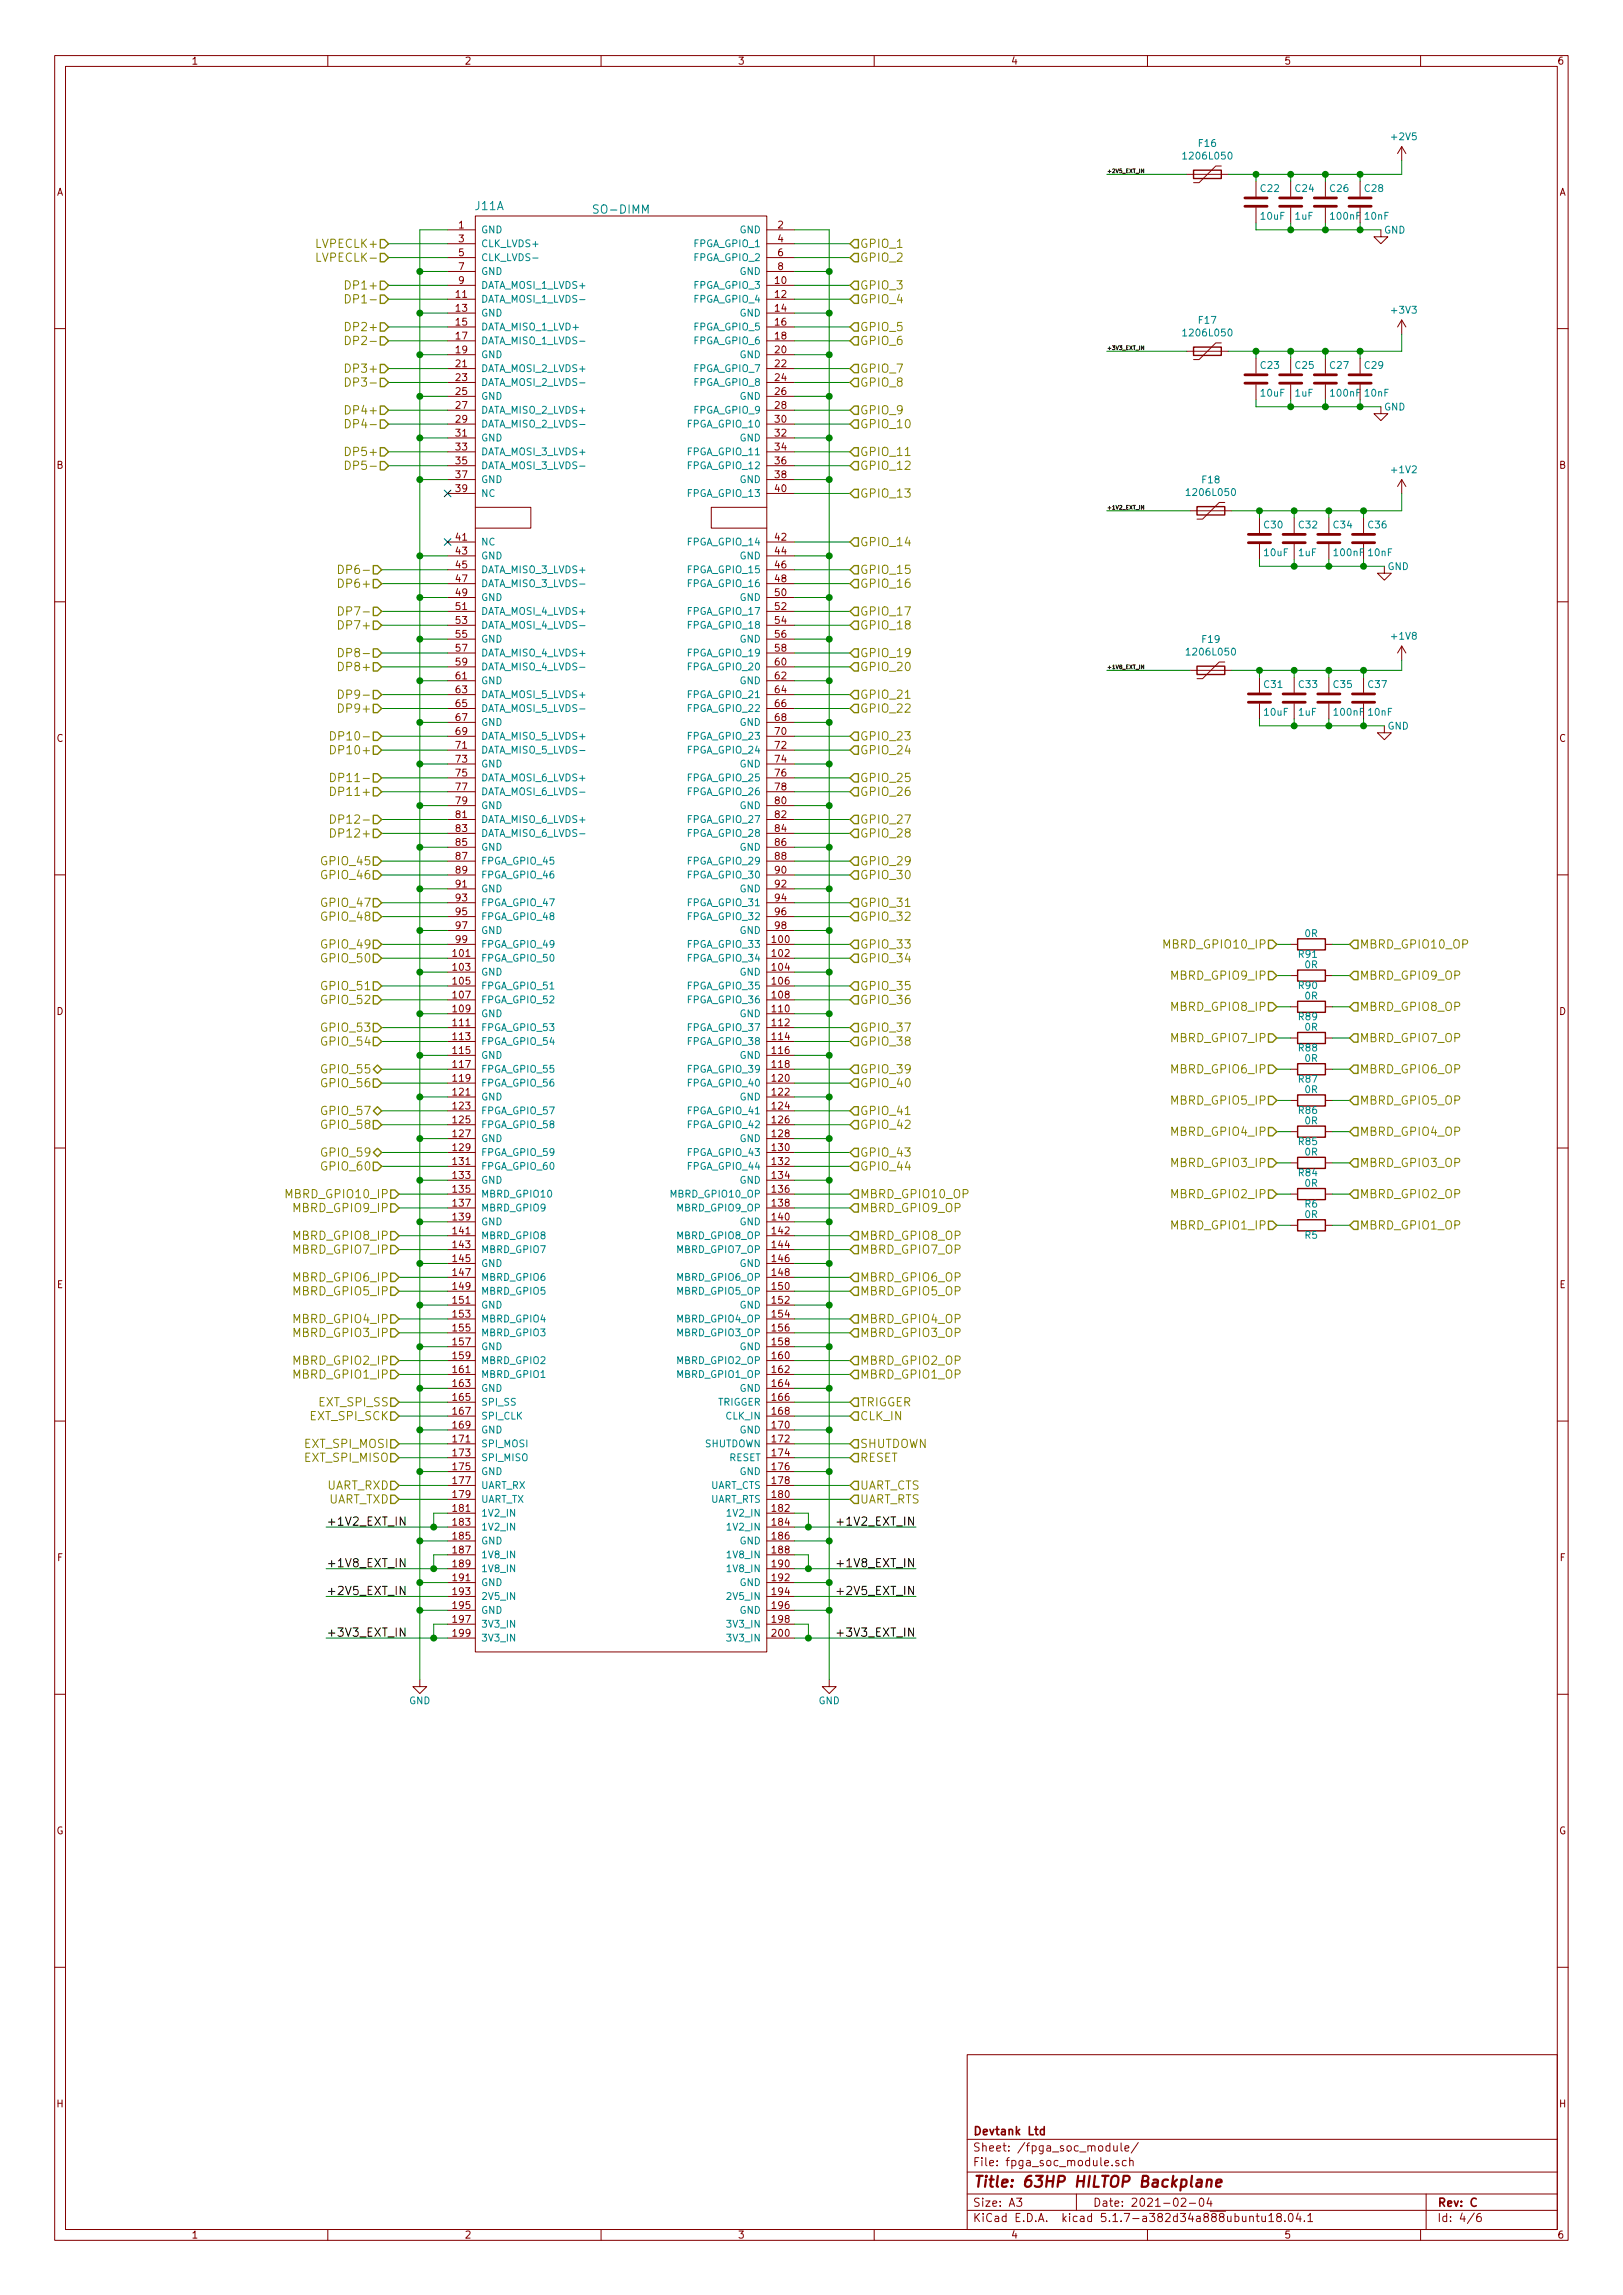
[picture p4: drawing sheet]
<svg xmlns="http://www.w3.org/2000/svg" width="297mm" height="420mm" viewBox="0 0 297 420" stroke-linecap="round" stroke-linejoin="round" font-family="sans-serif">
<defs><g id="words">
<text font-size="2.8" fill="#840000" x="178" y="400.4">Title: 63HP HILTOP Backplane</text>
<g font-size="2.1" fill="#008484">
<text x="87" y="38.5">J11A</text>
<text x="109" y="39.1">SO-DIMM</text>
</g>
<g font-size="2.1" fill="#848400">
<text x="58.2" y="45.4">LVPECLK+</text>
<text x="58.7" y="47.9">LVPECLK-</text>
<text x="157.4" y="47.9">GPIO_2</text>
<text x="157.4" y="45.4">GPIO_1</text>
<text x="64" y="53">DP1+</text>
<text x="157.4" y="53">GPIO_3</text>
<text x="64.5" y="55.5">DP1-</text>
<text x="157.4" y="55.5">GPIO_4</text>
<text x="64" y="60.6">DP2+</text>
<text x="64.5" y="63.2">DP2-</text>
<text x="157.4" y="60.6">GPIO_5</text>
<text x="157.4" y="63.2">GPIO_6</text>
<text x="64" y="68.2">DP3+</text>
<text x="64.5" y="70.8">DP3-</text>
<text x="157.4" y="68.2">GPIO_7</text>
<text x="157.4" y="70.8">GPIO_8</text>
<text x="64" y="75.9">DP4+</text>
<text x="157.4" y="75.9">GPIO_9</text>
<text x="64" y="83.5">DP5+</text>
<text x="64.5" y="78.4">DP4-</text>
<text x="157.4" y="78.4">GPIO_10</text>
<text x="157.4" y="83.5">GPIO_11</text>
<text x="64.5" y="86">DP5-</text>
<text x="157.4" y="86">GPIO_12</text>
<text x="157.4" y="91.1">GPIO_13</text>
<text x="157.4" y="100">GPIO_14</text>
<text x="62.7" y="107.6">DP6+</text>
<text x="63.2" y="105.1">DP6-</text>
<text x="157.4" y="107.6">GPIO_16</text>
<text x="157.4" y="105.1">GPIO_15</text>
<text x="63.2" y="112.7">DP7-</text>
<text x="157.4" y="112.7">GPIO_17</text>
<text x="62.7" y="115.2">DP7+</text>
<text x="157.4" y="115.2">GPIO_18</text>
<text x="62.7" y="122.9">DP8+</text>
<text x="63.2" y="120.3">DP8-</text>
<text x="157.4" y="122.9">GPIO_20</text>
<text x="157.4" y="120.3">GPIO_19</text>
<text x="62.7" y="130.5">DP9+</text>
<text x="63.2" y="127.9">DP9-</text>
<text x="157.4" y="130.5">GPIO_22</text>
<text x="157.4" y="127.9">GPIO_21</text>
<text x="62.1" y="135.6">DP10-</text>
<text x="157.4" y="135.6">GPIO_23</text>
<text x="61.5" y="138.1">DP10+</text>
<text x="62.1" y="143.2">DP11-</text>
<text x="157.4" y="143.2">GPIO_25</text>
<text x="157.4" y="138.1">GPIO_24</text>
<text x="61.5" y="145.7">DP11+</text>
<text x="157.4" y="145.7">GPIO_26</text>
<text x="61.5" y="153.3">DP12+</text>
<text x="62.1" y="150.8">DP12-</text>
<text x="157.4" y="150.8">GPIO_27</text>
<text x="157.4" y="153.3">GPIO_28</text>
<text x="59.2" y="161">GPIO_46</text>
<text x="59.2" y="158.4">GPIO_45</text>
<text x="157.4" y="158.4">GPIO_29</text>
<text x="157.4" y="161">GPIO_30</text>
<text x="59.2" y="166">GPIO_47</text>
<text x="157.4" y="166">GPIO_31</text>
<text x="59.2" y="173.7">GPIO_49</text>
<text x="59.2" y="168.6">GPIO_48</text>
<text x="157.4" y="168.6">GPIO_32</text>
<text x="157.4" y="173.7">GPIO_33</text>
<text x="213.5" y="173.7">MBRD_GPIO10_IP</text>
<text x="248.8" y="173.7">MBRD_GPIO10_OP</text>
<text x="59.2" y="176.2">GPIO_50</text>
<text x="157.4" y="176.2">GPIO_34</text>
<text x="214.7" y="179.4">MBRD_GPIO9_IP</text>
<text x="248.8" y="179.4">MBRD_GPIO9_OP</text>
<text x="59.2" y="183.8">GPIO_52</text>
<text x="59.2" y="181.3">GPIO_51</text>
<text x="157.4" y="181.3">GPIO_35</text>
<text x="157.4" y="183.8">GPIO_36</text>
<text x="214.7" y="185.1">MBRD_GPIO8_IP</text>
<text x="248.8" y="185.1">MBRD_GPIO8_OP</text>
<text x="59.2" y="188.9">GPIO_53</text>
<text x="59.2" y="191.4">GPIO_54</text>
<text x="157.4" y="191.4">GPIO_38</text>
<text x="157.4" y="188.9">GPIO_37</text>
<text x="214.7" y="190.8">MBRD_GPIO7_IP</text>
<text x="248.8" y="190.8">MBRD_GPIO7_OP</text>
<text x="59.2" y="196.5">GPIO_55</text>
<text x="157.4" y="196.5">GPIO_39</text>
<text x="214.7" y="196.5">MBRD_GPIO6_IP</text>
<text x="248.8" y="196.5">MBRD_GPIO6_OP</text>
<text x="59.2" y="199.1">GPIO_56</text>
<text x="157.4" y="199.1">GPIO_40</text>
<text x="214.7" y="202.2">MBRD_GPIO5_IP</text>
<text x="248.8" y="202.2">MBRD_GPIO5_OP</text>
<text x="59.2" y="206.7">GPIO_58</text>
<text x="59.2" y="204.1">GPIO_57</text>
<text x="157.4" y="206.7">GPIO_42</text>
<text x="157.4" y="204.1">GPIO_41</text>
<text x="214.7" y="207.9">MBRD_GPIO4_IP</text>
<text x="248.8" y="207.9">MBRD_GPIO4_OP</text>
<text x="59.2" y="214.3">GPIO_60</text>
<text x="59.2" y="211.8">GPIO_59</text>
<text x="157.4" y="214.3">GPIO_44</text>
<text x="157.4" y="211.8">GPIO_43</text>
<text x="214.7" y="213.7">MBRD_GPIO3_IP</text>
<text x="248.8" y="213.7">MBRD_GPIO3_OP</text>
<text x="52.9" y="219.4">MBRD_GPIO10_IP</text>
<text x="54" y="221.9">MBRD_GPIO9_IP</text>
<text x="157.4" y="219.4">MBRD_GPIO10_OP</text>
<text x="157.4" y="221.9">MBRD_GPIO9_OP</text>
<text x="214.7" y="219.4">MBRD_GPIO2_IP</text>
<text x="248.8" y="219.4">MBRD_GPIO2_OP</text>
<text x="54" y="227">MBRD_GPIO8_IP</text>
<text x="157.4" y="227">MBRD_GPIO8_OP</text>
<text x="214.7" y="225.1">MBRD_GPIO1_IP</text>
<text x="248.8" y="225.1">MBRD_GPIO1_OP</text>
<text x="54" y="229.5">MBRD_GPIO7_IP</text>
<text x="157.4" y="229.5">MBRD_GPIO7_OP</text>
<text x="54" y="237.2">MBRD_GPIO5_IP</text>
<text x="54" y="234.6">MBRD_GPIO6_IP</text>
<text x="157.4" y="237.2">MBRD_GPIO5_OP</text>
<text x="157.4" y="234.6">MBRD_GPIO6_OP</text>
<text x="54" y="244.8">MBRD_GPIO3_IP</text>
<text x="54" y="242.2">MBRD_GPIO4_IP</text>
<text x="157.4" y="244.8">MBRD_GPIO3_OP</text>
<text x="157.4" y="242.2">MBRD_GPIO4_OP</text>
<text x="54" y="249.9">MBRD_GPIO2_IP</text>
<text x="157.4" y="249.9">MBRD_GPIO2_OP</text>
<text x="54" y="252.4">MBRD_GPIO1_IP</text>
<text x="58.5" y="257.5">EXT_SPI_SS</text>
<text x="157.4" y="257.5">TRIGGER</text>
<text x="157.4" y="252.4">MBRD_GPIO1_OP</text>
<text x="56.8" y="260">EXT_SPI_SCK</text>
<text x="157.4" y="260">CLK_IN</text>
<text x="55.9" y="267.6">EXT_SPI_MISO</text>
<text x="55.9" y="265.1">EXT_SPI_MOSI</text>
<text x="157.4" y="265.1">SHUTDOWN</text>
<text x="157.4" y="267.6">RESET</text>
<text x="59.7" y="272.7">UART_RXD</text>
<text x="59.9" y="275.3">UART_TXD</text>
<text x="157.4" y="272.7">UART_CTS</text>
<text x="157.4" y="275.3">UART_RTS</text>
</g>
<g font-size="2.1">
<text x="59.7" y="279.3">+1V2_EXT_IN</text>
<text x="154" y="279.3">+1V2_EXT_IN</text>
<text x="59.7" y="286.9">+1V8_EXT_IN</text>
<text x="154" y="286.9">+1V8_EXT_IN</text>
<text x="59.7" y="292">+2V5_EXT_IN</text>
<text x="154" y="292">+2V5_EXT_IN</text>
<text x="59.7" y="299.6">+3V3_EXT_IN</text>
<text x="154" y="299.6">+3V3_EXT_IN</text>
</g>
<g font-size="2.1" fill="#840000">
<text x="178" y="393.9">Sheet: /fpga_soc_module/</text>
<text x="178" y="390.9">Devtank Ltd</text>
<text x="178" y="396.6">File: fpga_soc_module.sch</text>
<text x="178" y="406.8">KiCad E.D.A. kicad 5.1.7-a382d34a888ubuntu18.04.1</text>
<text x="178" y="404">Size: A3</text>
<text x="200" y="404">Date: 2021-02-04</text>
<text x="263" y="404">Rev: C</text>
<text x="263" y="406.8">Id: 4/6</text>
</g>
<g font-size="1.8" fill="#840000">
<text x="35" y="11.8">1</text>
<text x="85" y="11.8">2</text>
<text x="135" y="11.8">3</text>
<text x="185" y="11.8">4</text>
<text x="235" y="11.8">5</text>
<text x="285" y="11.8">6</text>
<text x="10.4" y="35.8">A</text>
<text x="285.4" y="35.8">A</text>
<text x="84" y="41.8">1</text>
<text x="142.4" y="41.8">2</text>
<text x="84" y="44.4">3</text>
<text x="84" y="46.9">5</text>
<text x="142.4" y="44.4">4</text>
<text x="142.4" y="46.9">6</text>
<text x="84" y="49.4">7</text>
<text x="84" y="52">9</text>
<text x="141.9" y="52">10</text>
<text x="142.4" y="49.4">8</text>
<text x="83.5" y="54.5">11</text>
<text x="83.5" y="57.1">13</text>
<text x="83.5" y="59.6">15</text>
<text x="141.9" y="54.5">12</text>
<text x="141.9" y="57.1">14</text>
<text x="141.9" y="59.6">16</text>
<text x="83.5" y="62.1">17</text>
<text x="83.5" y="64.7">19</text>
<text x="141.9" y="62.1">18</text>
<text x="141.9" y="64.7">20</text>
<text x="83.5" y="67.2">21</text>
<text x="83.5" y="69.8">23</text>
<text x="141.9" y="67.2">22</text>
<text x="141.9" y="69.8">24</text>
<text x="83.5" y="72.3">25</text>
<text x="83.5" y="74.8">27</text>
<text x="83.5" y="77.4">29</text>
<text x="141.9" y="72.3">26</text>
<text x="141.9" y="74.8">28</text>
<text x="141.9" y="77.4">30</text>
<text x="83.5" y="79.9">31</text>
<text x="83.5" y="82.5">33</text>
<text x="141.9" y="79.9">32</text>
<text x="141.9" y="82.5">34</text>
<text x="10.4" y="85.8">B</text>
<text x="83.5" y="85">35</text>
<text x="83.5" y="87.5">37</text>
<text x="141.9" y="85">36</text>
<text x="141.9" y="87.5">38</text>
<text x="285.4" y="85.8">B</text>
<text x="83.5" y="90.1">39</text>
<text x="141.9" y="90.1">40</text>
<text x="83.5" y="99">41</text>
<text x="83.5" y="101.5">43</text>
<text x="141.9" y="99">42</text>
<text x="141.9" y="101.5">44</text>
<text x="83.5" y="104.1">45</text>
<text x="83.5" y="106.6">47</text>
<text x="141.9" y="104.1">46</text>
<text x="141.9" y="106.6">48</text>
<text x="83.5" y="109.1">49</text>
<text x="83.5" y="111.7">51</text>
<text x="141.9" y="109.1">50</text>
<text x="141.9" y="111.7">52</text>
<text x="83.5" y="114.2">53</text>
<text x="83.5" y="116.8">55</text>
<text x="83.5" y="119.3">57</text>
<text x="141.9" y="114.2">54</text>
<text x="141.9" y="116.8">56</text>
<text x="141.9" y="119.3">58</text>
<text x="83.5" y="121.8">59</text>
<text x="83.5" y="124.4">61</text>
<text x="141.9" y="121.8">60</text>
<text x="141.9" y="124.4">62</text>
<text x="83.5" y="126.9">63</text>
<text x="83.5" y="129.5">65</text>
<text x="83.5" y="132">67</text>
<text x="141.9" y="126.9">64</text>
<text x="141.9" y="129.5">66</text>
<text x="141.9" y="132">68</text>
<text x="10.4" y="135.8">C</text>
<text x="83.5" y="134.5">69</text>
<text x="83.5" y="137.1">71</text>
<text x="141.9" y="134.5">70</text>
<text x="141.9" y="137.1">72</text>
<text x="285.4" y="135.8">C</text>
<text x="83.5" y="139.6">73</text>
<text x="83.5" y="142.2">75</text>
<text x="141.9" y="139.6">74</text>
<text x="141.9" y="142.2">76</text>
<text x="83.5" y="144.7">77</text>
<text x="83.5" y="147.2">79</text>
<text x="83.5" y="149.8">81</text>
<text x="141.9" y="144.7">78</text>
<text x="141.9" y="147.2">80</text>
<text x="141.9" y="149.8">82</text>
<text x="83.5" y="152.3">83</text>
<text x="83.5" y="154.9">85</text>
<text x="141.9" y="152.3">84</text>
<text x="141.9" y="154.9">86</text>
<text x="83.5" y="157.4">87</text>
<text x="83.5" y="159.9">89</text>
<text x="141.9" y="157.4">88</text>
<text x="141.9" y="159.9">90</text>
<text x="83.5" y="162.5">91</text>
<text x="83.5" y="165">93</text>
<text x="83.5" y="167.6">95</text>
<text x="141.9" y="162.5">92</text>
<text x="141.9" y="165">94</text>
<text x="141.9" y="167.6">96</text>
<text x="83.5" y="170.1">97</text>
<text x="83.5" y="172.6">99</text>
<text x="141.4" y="172.6">100</text>
<text x="141.9" y="170.1">98</text>
<text x="83" y="175.2">101</text>
<text x="83" y="177.7">103</text>
<text x="141.4" y="175.2">102</text>
<text x="141.4" y="177.7">104</text>
<text x="10.4" y="185.8">D</text>
<text x="83" y="180.3">105</text>
<text x="83" y="182.8">107</text>
<text x="83" y="185.3">109</text>
<text x="141.4" y="180.3">106</text>
<text x="141.4" y="182.8">108</text>
<text x="141.4" y="185.3">110</text>
<text x="285.4" y="185.8">D</text>
<text x="83" y="187.9">111</text>
<text x="83" y="190.4">113</text>
<text x="141.4" y="187.9">112</text>
<text x="141.4" y="190.4">114</text>
<text x="83" y="193">115</text>
<text x="83" y="195.5">117</text>
<text x="141.4" y="193">116</text>
<text x="141.4" y="195.5">118</text>
<text x="83" y="198">119</text>
<text x="83" y="200.6">121</text>
<text x="83" y="203.1">123</text>
<text x="141.4" y="198">120</text>
<text x="141.4" y="200.6">122</text>
<text x="141.4" y="203.1">124</text>
<text x="83" y="205.7">125</text>
<text x="83" y="208.2">127</text>
<text x="141.4" y="205.7">126</text>
<text x="141.4" y="208.2">128</text>
<text x="83" y="210.7">129</text>
<text x="83" y="213.3">131</text>
<text x="83" y="215.8">133</text>
<text x="141.4" y="210.7">130</text>
<text x="141.4" y="213.3">132</text>
<text x="141.4" y="215.8">134</text>
<text x="83" y="218.4">135</text>
<text x="83" y="220.9">137</text>
<text x="141.4" y="218.4">136</text>
<text x="141.4" y="220.9">138</text>
<text x="83" y="223.4">139</text>
<text x="83" y="226">141</text>
<text x="141.4" y="223.4">140</text>
<text x="141.4" y="226">142</text>
<text x="83" y="228.5">143</text>
<text x="83" y="231.1">145</text>
<text x="83" y="233.6">147</text>
<text x="141.4" y="228.5">144</text>
<text x="141.4" y="231.1">146</text>
<text x="141.4" y="233.6">148</text>
<text x="10.4" y="235.8">E</text>
<text x="83" y="236.1">149</text>
<text x="83" y="238.7">151</text>
<text x="141.4" y="236.1">150</text>
<text x="141.4" y="238.7">152</text>
<text x="285.4" y="235.8">E</text>
<text x="83" y="241.2">153</text>
<text x="83" y="243.8">155</text>
<text x="141.4" y="241.2">154</text>
<text x="141.4" y="243.8">156</text>
<text x="83" y="246.3">157</text>
<text x="83" y="248.8">159</text>
<text x="83" y="251.4">161</text>
<text x="141.4" y="246.3">158</text>
<text x="141.4" y="248.8">160</text>
<text x="141.4" y="251.4">162</text>
<text x="83" y="253.9">163</text>
<text x="83" y="256.5">165</text>
<text x="141.4" y="253.9">164</text>
<text x="141.4" y="256.5">166</text>
<text x="83" y="259">167</text>
<text x="83" y="261.5">169</text>
<text x="141.4" y="259">168</text>
<text x="141.4" y="261.5">170</text>
<text x="83" y="264.1">171</text>
<text x="83" y="266.6">173</text>
<text x="83" y="269.2">175</text>
<text x="141.4" y="264.1">172</text>
<text x="141.4" y="266.6">174</text>
<text x="141.4" y="269.2">176</text>
<text x="83" y="271.7">177</text>
<text x="83" y="274.2">179</text>
<text x="141.4" y="271.7">178</text>
<text x="141.4" y="274.2">180</text>
<text x="83" y="276.8">181</text>
<text x="83" y="279.3">183</text>
<text x="83" y="281.9">185</text>
<text x="141.4" y="276.8">182</text>
<text x="141.4" y="279.3">184</text>
<text x="141.4" y="281.9">186</text>
<text x="10.5" y="285.8">F</text>
<text x="83" y="284.4">187</text>
<text x="83" y="286.9">189</text>
<text x="141.4" y="284.4">188</text>
<text x="141.4" y="286.9">190</text>
<text x="285.5" y="285.8">F</text>
<text x="83" y="289.5">191</text>
<text x="83" y="292">193</text>
<text x="141.4" y="289.5">192</text>
<text x="141.4" y="292">194</text>
<text x="83" y="294.6">195</text>
<text x="83" y="297.1">197</text>
<text x="83" y="299.6">199</text>
<text x="141.4" y="294.6">196</text>
<text x="141.4" y="297.1">198</text>
<text x="141.4" y="299.6">200</text>
<text x="10.3" y="335.8">G</text>
<text x="285.3" y="335.8">G</text>
<text x="10.4" y="385.8">H</text>
<text x="285.4" y="385.8">H</text>
<text x="35" y="409.8">1</text>
<text x="85" y="409.8">2</text>
<text x="135" y="409.8">3</text>
<text x="185" y="409.8">4</text>
<text x="235" y="409.8">5</text>
<text x="285" y="409.8">6</text>
</g>
<g font-size="1.8" fill="#008484">
<text x="217" y="29.2">1206L050</text>
<text x="219.5" y="26.9">F16</text>
<text x="254.8" y="25.7">+2V5</text>
<text x="230.8" y="35.1">C22</text>
<text x="237.1" y="35.1">C24</text>
<text x="243.5" y="35.1">C26</text>
<text x="249.8" y="35.1">C28</text>
<text x="230.8" y="40.2">10uF</text>
<text x="237.1" y="40.2">1uF</text>
<text x="243.7" y="40.2">100nF</text>
<text x="249.9" y="40.2">10nF</text>
<text x="88" y="42.7">GND</text>
<text x="88" y="45.3">CLK_LVDS+</text>
<text x="88" y="47.8">CLK_LVDS-</text>
<text x="127" y="45.3">FPGA_GPIO_1</text>
<text x="127" y="47.8">FPGA_GPIO_2</text>
<text x="135.4" y="42.7">GND</text>
<text x="253.3" y="42.8">GND</text>
<text x="88" y="50.3">GND</text>
<text x="88" y="52.9">DATA_MOSI_1_LVDS+</text>
<text x="127" y="52.9">FPGA_GPIO_3</text>
<text x="135.4" y="50.3">GND</text>
<text x="88" y="55.4">DATA_MOSI_1_LVDS-</text>
<text x="88" y="58">GND</text>
<text x="127" y="55.4">FPGA_GPIO_4</text>
<text x="135.4" y="58">GND</text>
<text x="219.5" y="59.3">F17</text>
<text x="254.8" y="57.4">+3V3</text>
<text x="88" y="60.5">DATA_MISO_1_LVD+</text>
<text x="88" y="63">DATA_MISO_1_LVDS-</text>
<text x="88" y="65.6">GND</text>
<text x="127" y="60.5">FPGA_GPIO_5</text>
<text x="127" y="63">FPGA_GPIO_6</text>
<text x="135.4" y="65.6">GND</text>
<text x="217" y="61.6">1206L050</text>
<text x="88" y="68.1">DATA_MOSI_2_LVDS+</text>
<text x="88" y="70.7">DATA_MOSI_2_LVDS-</text>
<text x="127" y="68.1">FPGA_GPIO_7</text>
<text x="127" y="70.7">FPGA_GPIO_8</text>
<text x="230.8" y="67.5">C23</text>
<text x="237.1" y="67.5">C25</text>
<text x="243.5" y="67.5">C27</text>
<text x="249.8" y="67.5">C29</text>
<text x="88" y="73.2">GND</text>
<text x="88" y="75.7">DATA_MISO_2_LVDS+</text>
<text x="127" y="75.7">FPGA_GPIO_9</text>
<text x="135.4" y="73.2">GND</text>
<text x="230.8" y="72.6">10uF</text>
<text x="237.1" y="72.6">1uF</text>
<text x="243.7" y="72.6">100nF</text>
<text x="249.9" y="72.6">10nF</text>
<text x="253.3" y="75.2">GND</text>
<text x="88" y="78.3">DATA_MISO_2_LVDS-</text>
<text x="88" y="80.8">GND</text>
<text x="88" y="83.4">DATA_MOSI_3_LVDS+</text>
<text x="126.1" y="78.3">FPGA_GPIO_10</text>
<text x="126.1" y="83.4">FPGA_GPIO_11</text>
<text x="135.4" y="80.8">GND</text>
<text x="88" y="85.9">DATA_MOSI_3_LVDS-</text>
<text x="88" y="88.4">GND</text>
<text x="126.1" y="85.9">FPGA_GPIO_12</text>
<text x="135.4" y="88.4">GND</text>
<text x="220.1" y="88.5">F18</text>
<text x="254.8" y="86.6">+1V2</text>
<text x="88" y="91">NC</text>
<text x="126.1" y="91">FPGA_GPIO_13</text>
<text x="217.6" y="90.8">1206L050</text>
<text x="88" y="99.9">NC</text>
<text x="126.1" y="99.9">FPGA_GPIO_14</text>
<text x="231.4" y="96.7">C30</text>
<text x="231.5" y="101.8">10uF</text>
<text x="237.7" y="101.8">1uF</text>
<text x="237.8" y="96.7">C32</text>
<text x="244.1" y="96.7">C34</text>
<text x="244.3" y="101.8">100nF</text>
<text x="250.5" y="96.7">C36</text>
<text x="250.5" y="101.8">10nF</text>
<text x="88" y="102.4">GND</text>
<text x="88" y="104.9">DATA_MISO_3_LVDS+</text>
<text x="88" y="107.5">DATA_MISO_3_LVDS-</text>
<text x="126.1" y="104.9">FPGA_GPIO_15</text>
<text x="126.1" y="107.5">FPGA_GPIO_16</text>
<text x="135.4" y="102.4">GND</text>
<text x="253.9" y="104.4">GND</text>
<text x="88" y="110">GND</text>
<text x="88" y="112.6">DATA_MOSI_4_LVDS+</text>
<text x="126.1" y="112.6">FPGA_GPIO_17</text>
<text x="135.4" y="110">GND</text>
<text x="88" y="115.1">DATA_MOSI_4_LVDS-</text>
<text x="88" y="117.6">GND</text>
<text x="126.1" y="115.1">FPGA_GPIO_18</text>
<text x="135.4" y="117.6">GND</text>
<text x="220.1" y="117.7">F19</text>
<text x="254.8" y="117.1">+1V8</text>
<text x="88" y="120.2">DATA_MISO_4_LVDS+</text>
<text x="88" y="122.7">DATA_MISO_4_LVDS-</text>
<text x="88" y="125.3">GND</text>
<text x="126.1" y="120.2">FPGA_GPIO_19</text>
<text x="126.1" y="122.7">FPGA_GPIO_20</text>
<text x="135.4" y="125.3">GND</text>
<text x="217.6" y="120">1206L050</text>
<text x="231.4" y="126">C31</text>
<text x="237.8" y="126">C33</text>
<text x="244.1" y="126">C35</text>
<text x="250.5" y="126">C37</text>
<text x="88" y="127.8">DATA_MOSI_5_LVDS+</text>
<text x="88" y="130.3">DATA_MOSI_5_LVDS-</text>
<text x="126.1" y="127.8">FPGA_GPIO_21</text>
<text x="126.1" y="130.3">FPGA_GPIO_22</text>
<text x="231.5" y="131">10uF</text>
<text x="237.7" y="131">1uF</text>
<text x="244.3" y="131">100nF</text>
<text x="250.5" y="131">10nF</text>
<text x="88" y="132.9">GND</text>
<text x="88" y="135.4">DATA_MISO_5_LVDS+</text>
<text x="88" y="138">DATA_MISO_5_LVDS-</text>
<text x="126.1" y="135.4">FPGA_GPIO_23</text>
<text x="126.1" y="138">FPGA_GPIO_24</text>
<text x="135.4" y="132.9">GND</text>
<text x="253.9" y="133.6">GND</text>
<text x="88" y="140.5">GND</text>
<text x="88" y="143">DATA_MOSI_6_LVDS+</text>
<text x="126.1" y="143">FPGA_GPIO_25</text>
<text x="135.4" y="140.5">GND</text>
<text x="88" y="145.6">DATA_MOSI_6_LVDS-</text>
<text x="88" y="148.1">GND</text>
<text x="126.1" y="145.6">FPGA_GPIO_26</text>
<text x="135.4" y="148.1">GND</text>
<text x="88" y="150.7">DATA_MISO_6_LVDS+</text>
<text x="88" y="153.2">DATA_MISO_6_LVDS-</text>
<text x="88" y="155.7">GND</text>
<text x="126.1" y="150.7">FPGA_GPIO_27</text>
<text x="126.1" y="153.2">FPGA_GPIO_28</text>
<text x="135.4" y="155.7">GND</text>
<text x="88" y="158.3">FPGA_GPIO_45</text>
<text x="88" y="160.8">FPGA_GPIO_46</text>
<text x="126.1" y="158.3">FPGA_GPIO_29</text>
<text x="126.1" y="160.8">FPGA_GPIO_30</text>
<text x="88" y="163.4">GND</text>
<text x="88" y="165.9">FPGA_GPIO_47</text>
<text x="126.1" y="165.9">FPGA_GPIO_31</text>
<text x="135.4" y="163.4">GND</text>
<text x="88" y="168.4">FPGA_GPIO_48</text>
<text x="88" y="171">GND</text>
<text x="88" y="173.5">FPGA_GPIO_49</text>
<text x="126.1" y="173.5">FPGA_GPIO_33</text>
<text x="126.1" y="168.4">FPGA_GPIO_32</text>
<text x="135.4" y="171">GND</text>
<text x="238.9" y="171.5">0R</text>
<text x="88" y="176.1">FPGA_GPIO_50</text>
<text x="88" y="178.6">GND</text>
<text x="126.1" y="176.1">FPGA_GPIO_34</text>
<text x="135.4" y="178.6">GND</text>
<text x="237.7" y="175.4">R91</text>
<text x="238.9" y="177.3">0R</text>
<text x="88" y="181.1">FPGA_GPIO_51</text>
<text x="88" y="183.7">FPGA_GPIO_52</text>
<text x="126.1" y="181.1">FPGA_GPIO_35</text>
<text x="126.1" y="183.7">FPGA_GPIO_36</text>
<text x="237.7" y="181.1">R90</text>
<text x="238.9" y="183">0R</text>
<text x="88" y="186.2">GND</text>
<text x="88" y="188.8">FPGA_GPIO_53</text>
<text x="88" y="191.3">FPGA_GPIO_54</text>
<text x="126.1" y="188.8">FPGA_GPIO_37</text>
<text x="126.1" y="191.3">FPGA_GPIO_38</text>
<text x="135.4" y="186.2">GND</text>
<text x="237.7" y="186.8">R89</text>
<text x="238.9" y="188.7">0R</text>
<text x="88" y="193.8">GND</text>
<text x="88" y="196.4">FPGA_GPIO_55</text>
<text x="126.1" y="196.4">FPGA_GPIO_39</text>
<text x="135.4" y="193.8">GND</text>
<text x="237.7" y="192.5">R88</text>
<text x="238.9" y="194.4">0R</text>
<text x="88" y="198.9">FPGA_GPIO_56</text>
<text x="88" y="201.5">GND</text>
<text x="126.1" y="198.9">FPGA_GPIO_40</text>
<text x="135.4" y="201.5">GND</text>
<text x="237.7" y="198.2">R87</text>
<text x="237.7" y="203.9">R86</text>
<text x="238.9" y="200.1">0R</text>
<text x="88" y="204">FPGA_GPIO_57</text>
<text x="88" y="206.5">FPGA_GPIO_58</text>
<text x="88" y="209.1">GND</text>
<text x="126.1" y="204">FPGA_GPIO_41</text>
<text x="126.1" y="206.5">FPGA_GPIO_42</text>
<text x="135.4" y="209.1">GND</text>
<text x="237.7" y="209.6">R85</text>
<text x="238.9" y="205.8">0R</text>
<text x="88" y="211.6">FPGA_GPIO_59</text>
<text x="88" y="214.2">FPGA_GPIO_60</text>
<text x="126.1" y="211.6">FPGA_GPIO_43</text>
<text x="126.1" y="214.2">FPGA_GPIO_44</text>
<text x="237.7" y="215.4">R84</text>
<text x="238.9" y="211.5">0R</text>
<text x="88" y="216.7">GND</text>
<text x="88" y="219.2">MBRD_GPIO10</text>
<text x="88" y="221.8">MBRD_GPIO9</text>
<text x="123.1" y="219.2">MBRD_GPIO10_OP</text>
<text x="124.1" y="221.8">MBRD_GPIO9_OP</text>
<text x="135.4" y="216.7">GND</text>
<text x="238.9" y="221.1">R6</text>
<text x="238.9" y="217.3">0R</text>
<text x="88" y="224.3">GND</text>
<text x="88" y="226.9">MBRD_GPIO8</text>
<text x="124.1" y="226.9">MBRD_GPIO8_OP</text>
<text x="135.4" y="224.3">GND</text>
<text x="238.9" y="226.8">R5</text>
<text x="238.9" y="223">0R</text>
<text x="88" y="229.4">MBRD_GPIO7</text>
<text x="88" y="231.9">GND</text>
<text x="124.1" y="229.4">MBRD_GPIO7_OP</text>
<text x="135.4" y="231.9">GND</text>
<text x="88" y="234.5">MBRD_GPIO6</text>
<text x="88" y="237">MBRD_GPIO5</text>
<text x="88" y="239.6">GND</text>
<text x="124.1" y="234.5">MBRD_GPIO6_OP</text>
<text x="124.1" y="237">MBRD_GPIO5_OP</text>
<text x="135.4" y="239.6">GND</text>
<text x="88" y="242.1">MBRD_GPIO4</text>
<text x="88" y="244.6">MBRD_GPIO3</text>
<text x="124.1" y="242.1">MBRD_GPIO4_OP</text>
<text x="124.1" y="244.6">MBRD_GPIO3_OP</text>
<text x="88" y="247.2">GND</text>
<text x="88" y="249.7">MBRD_GPIO2</text>
<text x="124.1" y="249.7">MBRD_GPIO2_OP</text>
<text x="135.4" y="247.2">GND</text>
<text x="88" y="252.3">MBRD_GPIO1</text>
<text x="88" y="254.8">GND</text>
<text x="88" y="257.3">SPI_SS</text>
<text x="124.1" y="252.3">MBRD_GPIO1_OP</text>
<text x="131.3" y="257.3">TRIGGER</text>
<text x="135.4" y="254.8">GND</text>
<text x="88" y="259.9">SPI_CLK</text>
<text x="88" y="262.4">GND</text>
<text x="132.9" y="259.9">CLK_IN</text>
<text x="135.4" y="262.4">GND</text>
<text x="88" y="265">SPI_MOSI</text>
<text x="88" y="267.5">SPI_MISO</text>
<text x="128.9" y="265">SHUTDOWN</text>
<text x="133.4" y="267.5">RESET</text>
<text x="88" y="270">GND</text>
<text x="88" y="272.6">UART_RX</text>
<text x="88" y="275.1">UART_TX</text>
<text x="129.9" y="272.6">UART_CTS</text>
<text x="129.9" y="275.1">UART_RTS</text>
<text x="135.4" y="270">GND</text>
<text x="88" y="277.7">1V2_IN</text>
<text x="88" y="280.2">1V2_IN</text>
<text x="133.4" y="277.7">1V2_IN</text>
<text x="133.4" y="280.2">1V2_IN</text>
<text x="88" y="282.7">GND</text>
<text x="88" y="285.3">1V8_IN</text>
<text x="88" y="287.8">1V8_IN</text>
<text x="133.4" y="285.3">1V8_IN</text>
<text x="133.4" y="287.8">1V8_IN</text>
<text x="135.4" y="282.7">GND</text>
<text x="88" y="290.4">GND</text>
<text x="88" y="292.9">2V5_IN</text>
<text x="133.4" y="292.9">2V5_IN</text>
<text x="135.4" y="290.4">GND</text>
<text x="88" y="295.4">GND</text>
<text x="88" y="298">3V3_IN</text>
<text x="133.4" y="298">3V3_IN</text>
<text x="135.4" y="295.4">GND</text>
<text x="88" y="300.5">3V3_IN</text>
<text x="133.4" y="300.5">3V3_IN</text>
<text x="74.9" y="312">GND</text>
<text x="149.8" y="312">GND</text>
</g>
<g font-size="1">
<text x="202.6" y="31.7">+2V5_EXT_IN</text>
<text x="202.6" y="64.1">+3V3_EXT_IN</text>
<text x="202.6" y="93.3">+1V2_EXT_IN</text>
<text x="202.6" y="122.5">+1V8_EXT_IN</text>
</g>
</g></defs>
<g fill="none" stroke="#840000" stroke-width=".18">
<path d="M10 10.2h277v400h-277zM12 12.2h273v396h-273zM60 10.2v2M110 10.2v2M160 10.2v2M210 10.2v2M260 10.2v2M87 39.5h53.3v262.9h-53.3zM217.2 31.9h7.6M223.5 30.4h-1l-3 3h-1.1M229.9 33.2v2.8M229.9 38v2.8"/>
<path d="M236.2 33.2v2.8M236.2 38v2.8M242.6 33.2v2.8M242.6 38v2.8M248.9 33.2v2.8M248.9 38v2.8M256.5 26.8v2.6M256.5 26.8l-.7 1.3M256.5 26.8l.8 1.3M81.9 42.1h5.1M81.9 52.2h5.1M81.9 54.8h5.1"/>
<path d="M81.9 57.3h5.1M81.9 59.9h5.1M81.9 44.6h5.1M81.9 47.2h5.1M81.9 49.7h5.1M140.3 42.1h5.1M140.3 52.2h5.1M140.3 54.8h5.1M140.3 57.3h5.1M140.3 59.9h5.1M140.3 44.6h5.1M140.3 47.2h5.1"/>
<path d="M140.3 49.7h5.1M252.7 42.1v1.2h1.3l-1.3 1.3-1.2-1.3h1.2M256.5 58.6v2.5M256.5 58.6l-.7 1.3M256.5 58.6l.8 1.3M10 60.2h2M81.9 62.4h5.1M81.9 64.9h5.1M81.9 67.5h5.1M81.9 70h5.1M81.9 72.6h5.1M81.9 75.1h5.1"/>
<path d="M81.9 77.6h5.1M140.3 62.4h5.1M140.3 64.9h5.1M140.3 67.5h5.1M140.3 70h5.1M140.3 72.6h5.1M140.3 75.1h5.1M140.3 77.6h5.1M217.2 64.3h7.6M223.5 62.8h-1l-3 3h-1.1M229.9 65.6v2.8M229.9 70.4v2.8"/>
<path d="M236.2 65.6v2.8M236.2 70.4v2.8M242.6 65.6v2.8M242.6 70.4v2.8M248.9 65.6v2.8M248.9 70.4v2.8M252.7 74.5v1.2h1.3l-1.3 1.3-1.2-1.3h1.2M285 60.2h2M81.9 80.2h5.1M81.9 82.7h5.1M81.9 85.3h5.1M81.9 87.8h5.1"/>
<path d="M81.9 90.3h5.1M81.9 99.2h5.1M87 92.9h10.2v3.8h-10.2M140.3 92.9h-10.1v3.8h10.1M140.3 80.2h5.1M140.3 82.7h5.1M140.3 85.3h5.1M140.3 87.8h5.1M140.3 90.3h5.1M140.3 99.2h5.1M217.8 93.5h7.6M224.2 92h-1.1l-3 3h-1"/>
<path d="M230.5 94.8v2.8M230.5 99.6v2.8M236.9 94.8v2.8M236.9 99.6v2.8M243.2 94.8v2.8M243.2 99.6v2.8M249.6 94.8v2.8M249.6 99.6v2.8M256.5 87.8v2.5M256.5 87.8l-.7 1.3M256.5 87.8l.8 1.3M10 110.2h2"/>
<path d="M81.9 101.8h5.1M81.9 104.3h5.1M81.9 106.8h5.1M81.9 109.4h5.1M81.9 111.9h5.1M81.9 114.5h5.1M81.9 117h5.1M81.9 119.5h5.1M140.3 101.8h5.1M140.3 104.3h5.1M140.3 106.8h5.1M140.3 109.4h5.1"/>
<path d="M140.3 111.9h5.1M140.3 114.5h5.1M140.3 117h5.1M140.3 119.5h5.1M253.4 103.7v1.2h1.2l-1.2 1.3-1.3-1.3h1.3M256.5 118.3l-.7 1.2M256.5 118.3v2.5M256.5 118.3l.8 1.2M285 110.2h2M81.9 122.1h5.1M81.9 124.6h5.1M81.9 127.2h5.1"/>
<path d="M81.9 129.7h5.1M81.9 132.2h5.1M81.9 134.8h5.1M81.9 137.3h5.1M81.9 139.9h5.1M140.3 122.1h5.1M140.3 124.6h5.1M140.3 127.2h5.1M140.3 129.7h5.1M140.3 132.2h5.1M140.3 134.8h5.1M140.3 137.3h5.1"/>
<path d="M140.3 139.9h5.1M217.8 122.7h7.6M224.2 121.2h-1.1l-3 3h-1M230.5 124v2.8M230.5 128.8v2.8M236.9 124v2.8M236.9 128.8v2.8M243.2 124v2.8M243.2 128.8v2.8M249.6 124v2.8M249.6 128.8v2.8M253.4 132.9v1.3h1.2l-1.2 1.2-1.3-1.2h1.3"/>
<path d="M81.9 142.4h5.1M81.9 144.9h5.1M81.9 147.5h5.1M81.9 150h5.1M81.9 152.6h5.1M81.9 155.1h5.1M81.9 157.6h5.1M140.3 142.4h5.1M140.3 144.9h5.1M140.3 147.5h5.1M140.3 150h5.1M140.3 152.6h5.1"/>
<path d="M140.3 155.1h5.1M140.3 157.6h5.1M10 160.2h2M81.9 172.9h5.1M81.9 175.4h5.1M81.9 178h5.1M81.9 160.2h5.1M81.9 162.7h5.1M81.9 165.3h5.1M81.9 167.8h5.1M81.9 170.3h5.1M140.3 172.9h5.1"/>
<path d="M140.3 175.4h5.1M140.3 178h5.1M140.3 160.2h5.1M140.3 162.7h5.1M140.3 165.3h5.1M140.3 167.8h5.1M140.3 170.3h5.1M236.2 172.9h1.3M236.2 178.6h1.3M242.6 172.9h1.2M242.6 178.6h1.2M285 160.2h2"/>
<path d="M81.9 195.7h5.1M81.9 180.5h5.1M81.9 183h5.1M81.9 185.6h5.1M81.9 188.1h5.1M81.9 190.7h5.1M81.9 193.2h5.1M81.9 198.3h5.1M140.3 195.7h5.1M140.3 180.5h5.1M140.3 183h5.1M140.3 185.6h5.1"/>
<path d="M140.3 188.1h5.1M140.3 190.7h5.1M140.3 193.2h5.1M140.3 198.3h5.1M236.2 195.7h1.3M236.2 184.3h1.3M236.2 190h1.3M242.6 195.7h1.2M242.6 184.3h1.2M242.6 190h1.2M10 210.2h2M81.9 200.8h5.1"/>
<path d="M81.9 203.4h5.1M81.9 205.9h5.1M81.9 208.4h5.1M81.9 211h5.1M81.9 213.5h5.1M81.9 216.1h5.1M81.9 218.6h5.1M140.3 200.8h5.1M140.3 203.4h5.1M140.3 205.9h5.1M140.3 208.4h5.1M140.3 211h5.1"/>
<path d="M140.3 213.5h5.1M140.3 216.1h5.1M140.3 218.6h5.1M236.2 218.6h1.3M236.2 201.5h1.3M236.2 207.2h1.3M236.2 212.9h1.3M242.6 218.6h1.2M242.6 201.5h1.2M242.6 207.2h1.2M242.6 212.9h1.2M285 210.2h2"/>
<path d="M81.9 221.1h5.1M81.9 223.7h5.1M81.9 226.2h5.1M81.9 228.8h5.1M81.9 231.3h5.1M81.9 233.8h5.1M81.9 236.4h5.1M81.9 238.9h5.1M140.3 221.1h5.1M140.3 223.7h5.1M140.3 226.2h5.1M140.3 228.8h5.1"/>
<path d="M140.3 231.3h5.1M140.3 233.8h5.1M140.3 236.4h5.1M140.3 238.9h5.1M236.2 224.3h1.3M242.6 224.3h1.2M81.9 241.5h5.1M81.9 244h5.1M81.9 246.5h5.1M81.9 249.1h5.1M81.9 251.6h5.1M81.9 254.2h5.1"/>
<path d="M81.9 256.7h5.1M81.9 259.2h5.1M140.3 241.5h5.1M140.3 244h5.1M140.3 246.5h5.1M140.3 249.1h5.1M140.3 251.6h5.1M140.3 254.2h5.1M140.3 256.7h5.1M140.3 259.2h5.1M10 260.2h2M81.9 261.8h5.1"/>
<path d="M81.9 264.3h5.1M81.9 266.9h5.1M81.9 269.4h5.1M81.9 271.9h5.1M81.9 274.5h5.1M81.9 277h5.1M81.9 279.6h5.1M140.3 261.8h5.1M140.3 264.3h5.1M140.3 266.9h5.1M140.3 269.4h5.1M140.3 271.9h5.1"/>
<path d="M140.3 274.5h5.1M140.3 277h5.1M140.3 279.6h5.1M285 260.2h2M81.9 282.1h5.1M81.9 284.6h5.1M81.9 287.2h5.1M81.9 289.7h5.1M81.9 292.3h5.1M81.9 294.8h5.1M81.9 297.3h5.1M81.9 299.9h5.1"/>
<path d="M140.3 282.1h5.1M140.3 284.6h5.1M140.3 287.2h5.1M140.3 289.7h5.1M140.3 292.3h5.1M140.3 294.8h5.1M140.3 297.3h5.1M140.3 299.9h5.1M10 310.2h2M76.8 307.5v1.3h1.3l-1.3 1.2-1.2-1.2h1.2M151.8 307.5v1.3h1.2l-1.2 1.2-1.3-1.2h1.3M285 310.2h2"/>
<path d="M10 360.2h2M177 376.2h108v32h-108zM285 360.2h2M177 397.7h108M177 391.7h108M203.1 392.9l-.4-.1-.3 .3 .1 .6 .2 .1 .4-.1M203.1 392.3v1.5M203.6 396.4v.1M203.8 392.8l.1 .9 .4 .1 .2-.1M204.5 392.8v1M204.7 395.6l-.3-.1-.2 .2 .1 .3 .4 .1v.3h-.5M205.2 392.3v1.3l.2 .2"/>
<path d="M205.9 393.3l.7-.1v-.3l-.5-.1-.2 .2 .1 .7h.6M206.1 395.6l-.4-.1-.3 .3 .1 .6 .2 .1 .4-.1M206.8 395.6l.2-.1 .3 .1 .1 .9M206.8 395v1.5M208.3 392.2l-1.3 2M60 408.2v2M110 408.2v2M160 408.2v2M177 404.7h108M177 401.7h108M186.1 402.4h.9l-.5 .6 .4 .1v.7l-.2 .1-.6-.1M197 401.7v3"/>
<path d="M210 408.2v2M216.2 402.6l.6-.2 .2 .5-.9 1h.9M217.7 403.4h1.1M219.6 402.6l.4-.2a.94 .94 0 0 1 0 1.5 .82 .82 0 0 1-.4-1.3zM221.3 402.4l-.4 1h.9M221.6 402.9v1M228.7 405.9l.1-.1a.37 .37 0 0 1 .6 .1v.8M228.7 405.7v1M229.9 405.7h.6M230.1 405.2v1.3l.4 .2M230.9 405.7v.8a.39 .39 0 0 0 .7 .1M231.6 405.7v1"/>
<path d="M232.2 405.7l.5-.5v1.5M232.2 406.7h.9M233.9 405.9l-.2-.3v-.2l.2-.2 .5 .1 .1 .2-.1 .2-.5 .2-.2 .3v.4l.2 .1h.3l.3-.3v-.2l-.3-.3M235.2 406.6v.1M235.9 405.4l.2-.2a.81 .81 0 0 1 .6 .6 .81 .81 0 0 1-.3 .8l-.1 .1a.79 .79 0 0 1-.4-1.3zM237.6 405.1l-.4 1.1h1M237.9 405.7v1M238.7 406.6v.1M239.4 405.7l.4-.5v1.5M239.4 406.7h.8M260 408.2v2M261 401.7v6.5"/>
<path d="M269.8 405.1l-1.2 2M271 405.2l-.4 .1a.96 .96 0 0 0 0 1.4l.4-.1 .1-.5-.3-.3-.4 .1-.1 .2"/>
</g>
<path d="M219.1 399.1h.8l-.1 1.2M219.9 399.5l-.6 .1a.41 .41 0 0 0-.4 .3 .41 .41 0 0 0 .3 .4l.6-.1M220.9 399.2a.5 .5 0 0 1 .9 .1l-.2 1M221 399l-.2 1.3M222.6 399.7l1-.2-.1-.4-.5-.1-.4 .3v.9l.2 .1 .6-.1" fill="none" stroke="#840000" stroke-width=".41"/>
<path d="M191.1 389.9l-.4-.1-.3 .3 .1 .6h.6M191.1 389.3v1.5" fill="none" stroke="#840000" stroke-width=".3"/>
<g fill="none" stroke="#840000" stroke-width=".25">
<path d="M218.4 31.2h5.1v1.5h-5.1zM218.4 63.5h5.1v1.6h-5.1zM219.1 92.8h5.1v1.5h-5.1zM219.1 122h5.1v1.5h-5.1zM237.5 171.9h5.1v2h-5.1zM237.5 177.6h5.1v2h-5.1zM237.5 194.7h5.1v2.1h-5.1zM237.5 183.3h5.1v2h-5.1zM237.5 189h5.1v2.1h-5.1zM237.5 200.4h5.1v2.1h-5.1zM237.5 206.2h5.1v2h-5.1zM237.5 211.9h5.1v2h-5.1z"/>
<path d="M237.5 217.6h5.1v2h-5.1zM237.5 223.3h5.1v2h-5.1z"/>
</g>
<g fill="none" stroke="#008484" stroke-width=".18">
<path d="M216.5 28.2l.3-.3v1.2M216.5 29.1h.7M224.9 28l.1-.1a.67 .67 0 0 1 .5 .6 .67 .67 0 0 1-.5 .6l-.3-.5zM97.5 47.2h1M106.1 54.9h1M106.1 62.5h1M106.1 70.1h1M106.1 77.7h1M216.5 60.6l.3-.4v1.3M216.5 61.5h.7M224.9 60.4l.1-.2a.67 .67 0 0 1 .5 .7 .67 .67 0 0 1-.5 .6l-.3-.5zM106.1 85.3h1"/>
<path d="M217.1 89.8l.3-.3v1.2M217.1 90.7h.7M225.5 89.6l.2-.1a.67 .67 0 0 1 .4 .6 .67 .67 0 0 1-.4 .6l-.3-.5zM106.1 106.9h1M106.1 114.5h1M217.1 119l.3-.3v1.2M217.1 119.9h.7M225.5 118.8l.2-.1a.67 .67 0 0 1 .4 .6 .67 .67 0 0 1-.4 .6l-.3-.5zM106.1 122.2h1M106.1 129.8h1M106.1 137.4h1M106.1 145h1"/>
<path d="M106.1 152.6h1"/>
</g>
<g fill="none" stroke="#840000" stroke-width=".51">
<path d="M227.8 37.8h4.1M227.8 36.2h4.1M234.2 37.8h4.1M234.2 36.2h4.1M240.5 37.8h4.1M240.5 36.2h4.1M246.9 37.8h4.1M246.9 36.2h4.1M227.8 70.1h4.1M227.8 68.6h4.1M234.2 70.1h4.1M234.2 68.6h4.1"/>
<path d="M240.5 70.1h4.1M240.5 68.6h4.1M246.9 70.1h4.1M246.9 68.6h4.1M228.5 99.4h4M228.5 97.8h4M234.8 99.4h4.1M234.8 97.8h4.1M241.2 99.4h4M241.2 97.8h4M247.5 99.4h4.1M247.5 97.8h4.1"/>
<path d="M228.5 128.6h4M228.5 127h4M234.8 128.6h4.1M234.8 127h4.1M241.2 128.6h4M241.2 127h4M247.5 128.6h4.1M247.5 127h4.1"/>
</g>
<g fill="none" stroke="#008400" stroke-width=".18">
<path d="M202.6 31.9h14.6M229.9 31.9v1.3M236.2 31.9v1.3M242.6 31.9v1.3M248.9 31.9v1.3M256.5 29.4v2.5h-31.7M71.1 59.9h10.8M71.1 52.2h10.8M71.1 47.2h10.8M71.1 44.6h10.8M71.1 54.8h10.8M76.8 57.3h5.1"/>
<path d="M76.8 49.7h5.1M81.9 42.1h-5.1v265.4M145.4 42.1h6.4v265.4M145.4 59.9h10.2M145.4 52.2h10.2M145.4 47.2h10.2M145.4 44.6h10.2M145.4 54.8h10.2M145.4 57.3h6.4M145.4 49.7h6.4M229.9 40.8v1.3h22.8M236.2 40.8v1.3"/>
<path d="M242.6 40.8v1.3M248.9 40.8v1.3M71.1 70h10.8M71.1 67.5h10.8M71.1 62.4h10.8M71.1 75.1h10.8M71.1 77.6h10.8M76.8 72.6h5.1M76.8 64.9h5.1M145.4 70h10.2M145.4 67.5h10.2M145.4 62.4h10.2"/>
<path d="M145.4 75.1h10.2M145.4 77.6h10.2M145.4 72.6h6.4M145.4 64.9h6.4M202.6 64.3h14.6M229.9 73.2v1.3h22.8M229.9 64.3v1.3M236.2 64.3v1.3M236.2 73.2v1.3M242.6 64.3v1.3M242.6 73.2v1.3M248.9 64.3v1.3"/>
<path d="M248.9 73.2v1.3M256.5 61.1v3.2h-31.7M71.1 85.3h10.8M71.1 82.7h10.8M76.8 87.8h5.1M76.8 80.2h5.1M145.4 85.3h10.2M145.4 82.7h10.2M145.4 90.3h10.2M145.4 99.2h10.2M145.4 87.8h6.4M145.4 80.2h6.4"/>
<path d="M202.6 93.5h15.2M230.5 93.5v1.3M236.9 93.5v1.3M243.2 93.5v1.3M249.6 93.5v1.3M256.5 90.3v3.2h-31.1M69.8 119.5h12.1M69.8 114.5h12.1M69.8 111.9h12.1M69.8 106.8h12.1M69.8 104.3h12.1M76.8 117h5.1"/>
<path d="M76.8 109.4h5.1M76.8 101.8h5.1M145.4 119.5h10.2M145.4 114.5h10.2M145.4 111.9h10.2M145.4 106.8h10.2M145.4 104.3h10.2M145.4 117h6.4M145.4 109.4h6.4M145.4 101.8h6.4M230.5 102.4v1.3h22.9M236.9 102.4v1.3"/>
<path d="M243.2 102.4v1.3M249.6 102.4v1.3M69.8 122.1h12.1M69.8 129.7h12.1M69.8 127.2h12.1M69.8 137.3h12.1M69.8 134.8h12.1M76.8 132.2h5.1M76.8 124.6h5.1M76.8 139.9h5.1M145.4 122.1h10.2M145.4 129.7h10.2"/>
<path d="M145.4 127.2h10.2M145.4 137.3h10.2M145.4 134.8h10.2M145.4 132.2h6.4M145.4 124.6h6.4M145.4 139.9h6.4M202.6 122.7h15.2M230.5 131.6v1.3h22.9M230.5 122.7v1.3M236.9 122.7v1.3M236.9 131.6v1.3M243.2 122.7v1.3"/>
<path d="M243.2 131.6v1.3M249.6 122.7v1.3M249.6 131.6v1.3M256.5 120.8v1.9h-31.1M69.8 152.6h12.1M69.8 150h12.1M69.8 144.9h12.1M69.8 142.4h12.1M69.8 157.6h12.1M76.8 155.1h5.1M76.8 147.5h5.1M145.4 152.6h10.2"/>
<path d="M145.4 150h10.2M145.4 144.9h10.2M145.4 142.4h10.2M145.4 157.6h10.2M145.4 155.1h6.4M145.4 147.5h6.4M69.8 175.4h12.1M69.8 167.8h12.1M69.8 165.3h12.1M69.8 172.9h12.1M69.8 160.2h12.1M76.8 178h5.1"/>
<path d="M76.8 170.3h5.1M76.8 162.7h5.1M145.4 175.4h10.2M145.4 167.8h10.2M145.4 165.3h10.2M145.4 172.9h10.2M145.4 160.2h10.2M145.4 178h6.4M145.4 170.3h6.4M145.4 162.7h6.4M233.7 172.9h2.5M233.7 178.6h2.5"/>
<path d="M243.8 172.9h3.2M243.8 178.6h3.2M69.8 195.7h12.1M69.8 198.3h12.1M69.8 180.5h12.1M69.8 183h12.1M69.8 188.1h12.1M69.8 190.7h12.1M76.8 193.2h5.1M76.8 185.6h5.1M145.4 195.7h10.2M145.4 198.3h10.2"/>
<path d="M145.4 180.5h10.2M145.4 183h10.2M145.4 188.1h10.2M145.4 190.7h10.2M145.4 193.2h6.4M145.4 185.6h6.4M233.7 195.7h2.5M233.7 184.3h2.5M233.7 190h2.5M243.8 195.7h3.2M243.8 184.3h3.2M243.8 190h3.2"/>
<path d="M69.8 211h12.1M69.8 213.5h12.1M69.8 203.4h12.1M69.8 205.9h12.1M73 218.6h8.9M76.8 216.1h5.1M76.8 200.8h5.1M76.8 208.4h5.1M145.4 218.6h10.2M145.4 211h10.2M145.4 213.5h10.2M145.4 203.4h10.2"/>
<path d="M145.4 205.9h10.2M145.4 216.1h6.4M145.4 200.8h6.4M145.4 208.4h6.4M233.7 201.5h2.5M233.7 207.2h2.5M233.7 212.9h2.5M233.7 218.6h2.5M243.8 201.5h3.2M243.8 207.2h3.2M243.8 212.9h3.2M243.8 218.6h3.2"/>
<path d="M73 221.1h8.9M73 226.2h8.9M73 228.8h8.9M73 233.8h8.9M73 236.4h8.9M76.8 238.9h5.1M76.8 231.3h5.1M76.8 223.7h5.1M145.4 221.1h10.2M145.4 226.2h10.2M145.4 228.8h10.2M145.4 233.8h10.2"/>
<path d="M145.4 236.4h10.2M145.4 238.9h6.4M145.4 231.3h6.4M145.4 223.7h6.4M233.7 224.3h2.5M243.8 224.3h3.2M73 244h8.9M73 259.2h8.9M73 256.7h8.9M73 251.6h8.9M73 249.1h8.9M73 241.5h8.9"/>
<path d="M76.8 254.2h5.1M76.8 246.5h5.1M145.4 244h10.2M145.4 259.2h10.2M145.4 256.7h10.2M145.4 251.6h10.2M145.4 249.1h10.2M145.4 241.5h10.2M145.4 254.2h6.4M145.4 246.5h6.4M59.7 279.6h22.2M73 266.9h8.9"/>
<path d="M73 264.3h8.9M73 271.9h8.9M73 274.5h8.9M76.8 261.8h5.1M76.8 269.4h5.1M81.9 277h-2.5v2.6M145.4 279.6h22.2M145.4 266.9h10.2M145.4 264.3h10.2M145.4 271.9h10.2M145.4 274.5h10.2M145.4 261.8h6.4"/>
<path d="M145.4 277h2.6v2.6M145.4 269.4h6.4M59.7 287.2h22.2M59.7 299.9h22.2M59.7 292.3h22.2M76.8 282.1h5.1M76.8 289.7h5.1M76.8 294.8h5.1M81.9 284.6h-2.5v2.6M81.9 297.3h-2.5v2.6M145.4 287.2h22.2M145.4 299.9h22.2"/>
<path d="M145.4 282.1h6.4M145.4 289.7h6.4M145.4 284.6h2.6v2.6M145.4 297.3h2.6v2.6M145.4 292.3h22.2M145.4 294.8h6.4"/>
</g>
<g fill="none" stroke="#848400" stroke-width=".25">
<path d="M69.6 59.1h.8l.7 .8-.7 .7h-.8zM69.6 46.4h.8l.7 .8-.7 .7h-.8zM69.6 43.9h.8l.7 .7-.7 .8h-.8zM69.6 54h.8l.7 .8-.7 .7h-.8zM69.6 51.5h.8l.7 .7-.7 .8h-.8zM156.3 46.4h.8v1.5h-.8l-.7-.7zM156.3 43.9h.8v1.5h-.8l-.7-.8zM156.3 51.5h.8v1.5h-.8l-.7-.8zM156.3 54h.8v1.5h-.8l-.7-.7zM156.3 59.1h.8v1.5h-.8l-.7-.7zM69.6 66.7h.8l.7 .8-.7 .7h-.8zM69.6 74.3h.8l.7 .8-.7 .8h-.8z"/>
<path d="M69.6 76.9h.8l.7 .7-.7 .8h-.8zM69.6 61.6h.8l.7 .8-.7 .8h-.8zM69.6 69.3h.8l.7 .7-.7 .8h-.8zM156.3 61.6h.8v1.6h-.8l-.7-.8zM156.3 66.7h.8v1.5h-.8l-.7-.7zM156.3 69.3h.8v1.5h-.8l-.7-.8zM156.3 76.9h.8v1.5h-.8l-.7-.8zM156.3 74.3h.8v1.6h-.8l-.7-.8zM69.6 82h.8l.7 .7-.7 .8h-.8zM69.6 84.5h.8l.7 .8-.7 .7h-.8zM156.3 98.5h.8v1.5h-.8l-.7-.8zM156.3 89.6h.8v1.5h-.8l-.7-.8z"/>
<path d="M156.3 82h.8v1.5h-.8l-.7-.8zM156.3 84.5h.8v1.5h-.8l-.7-.7zM68.3 106.1h.8l.7 .7-.7 .8h-.8zM68.3 113.7h.8l.7 .8-.7 .7h-.8zM68.3 103.5h.8l.7 .8-.7 .8h-.8zM68.3 111.2h.8l.7 .7-.7 .8h-.8zM68.3 118.8h.8l.7 .7-.7 .8h-.8zM156.3 118.8h.8v1.5h-.8l-.7-.8zM156.3 113.7h.8v1.5h-.8l-.7-.7zM156.3 111.2h.8v1.5h-.8l-.7-.8zM156.3 106.1h.8v1.5h-.8l-.7-.8zM156.3 103.5h.8v1.6h-.8l-.7-.8z"/>
<path d="M68.3 121.3h.8l.7 .8-.7 .8h-.8zM68.3 128.9h.8l.7 .8-.7 .8h-.8zM68.3 136.6h.8l.7 .7-.7 .8h-.8zM68.3 126.4h.8l.7 .8-.7 .7h-.8zM68.3 134h.8l.7 .8-.7 .8h-.8zM156.3 136.6h.8v1.5h-.8l-.7-.8zM156.3 134h.8v1.6h-.8l-.7-.8zM156.3 128.9h.8v1.6h-.8l-.7-.8zM156.3 126.4h.8v1.5h-.8l-.7-.7zM156.3 121.3h.8v1.6h-.8l-.7-.8zM68.3 159.4h.8l.7 .8-.7 .8h-.8zM68.3 156.9h.8l.7 .7-.7 .8h-.8z"/>
<path d="M68.3 144.2h.8l.7 .7-.7 .8h-.8zM68.3 151.8h.8l.7 .8-.7 .7h-.8zM68.3 141.6h.8l.7 .8-.7 .8h-.8zM68.3 149.3h.8l.7 .7-.7 .8h-.8zM156.3 149.3h.8v1.5h-.8l-.7-.8zM156.3 151.8h.8v1.5h-.8l-.7-.7zM156.3 156.9h.8v1.5h-.8l-.7-.8zM156.3 159.4h.8v1.6h-.8l-.7-.8zM156.3 141.6h.8v1.6h-.8l-.7-.8zM156.3 144.2h.8v1.5h-.8l-.7-.8zM68.3 179.7h.8l.7 .8-.7 .8h-.8zM68.3 172.1h.8l.7 .8-.7 .8h-.8z"/>
<path d="M68.3 167h.8l.7 .8-.7 .8h-.8zM68.3 164.5h.8l.7 .8-.7 .7h-.8zM68.3 174.7h.8l.7 .7-.7 .8h-.8zM156.3 164.5h.8v1.5h-.8l-.7-.7zM156.3 167h.8v1.6h-.8l-.7-.8zM156.3 172.1h.8v1.6h-.8l-.7-.8zM156.3 174.7h.8v1.5h-.8l-.7-.8zM156.3 179.7h.8v1.6h-.8l-.7-.8zM232.2 177.8h.7l.8 .8-.8 .8h-.7zM232.2 172.1h.7l.8 .8-.8 .8h-.7zM247.8 177.8h.7v1.6h-.7l-.8-.8zM247.8 172.1h.7v1.6h-.7l-.8-.8z"/>
<path d="M68.3 182.3h.8l.7 .7-.7 .8h-.8zM68.3 187.4h.8l.7 .7-.7 .8h-.8zM68.3 189.9h.8l.7 .8-.7 .7h-.8zM68.3 197.5h.8l.7 .8-.7 .8h-.8zM69.1 195l.7 .7-.7 .8-.8-.8zM156.3 182.3h.8v1.5h-.8l-.7-.8zM156.3 197.5h.8v1.6h-.8l-.7-.8zM156.3 195h.8v1.5h-.8l-.7-.8zM156.3 189.9h.8v1.5h-.8l-.7-.7zM156.3 187.4h.8v1.5h-.8l-.7-.8zM232.2 195h.7l.8 .7-.8 .8h-.7zM232.2 189.3h.7l.8 .7-.8 .8h-.7z"/>
<path d="M232.2 183.6h.7l.8 .7-.8 .8h-.7zM247.8 195h.7v1.5h-.7l-.8-.8zM247.8 189.3h.7v1.5h-.7l-.8-.8zM247.8 183.6h.7v1.5h-.7l-.8-.8zM68.3 212.8h.8l.7 .7-.7 .8h-.8zM68.3 211l.8-.8 .7 .8-.7 .8zM68.3 205.1h.8l.7 .8-.7 .8h-.8zM68.3 203.4l.8-.8 .7 .8-.7 .7zM71.5 217.8h.8l.7 .8-.7 .8h-.8zM156.3 217.8h.8v1.6h-.8l-.7-.8zM156.3 212.8h.8v1.5h-.8l-.7-.8zM156.3 210.2h.8v1.6h-.8l-.7-.8z"/>
<path d="M156.3 205.1h.8v1.6h-.8l-.7-.8zM156.3 202.6h.8v1.5h-.8l-.7-.7zM232.2 217.8h.7l.8 .8-.8 .8h-.7zM232.2 212.1h.7l.8 .8-.8 .8h-.7zM232.2 206.4h.7l.8 .8-.8 .7h-.7zM232.2 200.7h.7l.8 .8-.8 .7h-.7zM247.8 206.4h.7v1.5h-.7l-.8-.7zM247.8 217.8h.7v1.6h-.7l-.8-.8zM247.8 212.1h.7v1.6h-.7l-.8-.8zM247.8 200.7h.7v1.5h-.7l-.8-.7zM71.5 235.6h.8l.7 .8-.7 .8h-.8zM71.5 228h.8l.7 .8-.7 .7h-.8z"/>
<path d="M71.5 225.5h.8l.7 .7-.7 .8h-.8zM71.5 220.4h.8l.7 .7-.7 .8h-.8zM71.5 233.1h.8l.7 .7-.7 .8h-.8zM156.3 228h.8v1.5h-.8l-.7-.7zM156.3 220.4h.8v1.5h-.8l-.7-.8zM156.3 225.5h.8v1.5h-.8l-.7-.8zM156.3 235.6h.8v1.6h-.8l-.7-.8zM156.3 233.1h.8v1.5h-.8l-.7-.8zM232.2 223.6h.7l.8 .7-.8 .8h-.7zM247.8 223.6h.7v1.5h-.7l-.8-.8zM71.5 243.2h.8l.7 .8-.7 .8h-.8zM71.5 240.7h.8l.7 .8-.7 .7h-.8z"/>
<path d="M71.5 248.3h.8l.7 .8-.7 .8h-.8zM71.5 250.9h.8l.7 .7-.7 .8h-.8zM71.5 258.5h.8l.7 .7-.7 .8h-.8zM71.5 255.9h.8l.7 .8-.7 .8h-.8zM156.3 255.9h.8v1.6h-.8l-.7-.8zM156.3 258.5h.8v1.5h-.8l-.7-.8zM156.3 250.9h.8v1.5h-.8l-.7-.8zM156.3 248.3h.8v1.6h-.8l-.7-.8zM156.3 243.2h.8v1.6h-.8l-.7-.8zM156.3 240.7h.8v1.5h-.8l-.7-.7zM71.5 273.7h.8l.7 .8-.7 .8h-.8zM71.5 271.2h.8l.7 .7-.7 .8h-.8z"/>
<path d="M71.5 266.1h.8l.7 .8-.7 .7h-.8zM71.5 263.6h.8l.7 .7-.7 .8h-.8zM156.3 271.2h.8v1.5h-.8l-.7-.8zM156.3 273.7h.8v1.6h-.8l-.7-.8zM156.3 263.6h.8v1.5h-.8l-.7-.8zM156.3 266.1h.8v1.5h-.8l-.7-.7z"/>
</g>
<g fill="none" stroke="#848400" stroke-width=".18">
<path d="M58 46.3v1.5h.7M63.2 59a.77 .77 0 0 1 .9 .8 .77 .77 0 0 1-.9 .7zM63.2 53.9a.77 .77 0 0 1 .9 .8 .77 .77 0 0 1-.9 .8zM63.2 51.4a.77 .77 0 0 1 .9 .8 .77 .77 0 0 1-.9 .7zM63.2 66.6a.77 .77 0 0 1 .9 .8 .77 .77 0 0 1-.9 .8zM63.2 74.3a.77 .77 0 0 1 .9 .7 .77 .77 0 0 1-.9 .8zM63.2 76.8a.77 .77 0 0 1 .9 .8 .77 .77 0 0 1-.9 .7zM63.2 61.6a.77 .77 0 0 1 .9 .7 .77 .77 0 0 1-.9 .8zM63.2 69.2a.77 .77 0 0 1 .9 .7 .77 .77 0 0 1-.9 .8zM63.2 81.9a.77 .77 0 0 1 .9 .7 .77 .77 0 0 1-.9 .8zM63.2 84.4a.77 .77 0 0 1 .9 .8 .77 .77 0 0 1-.9 .7zM165.7 83.4h.9"/>
<path d="M62 106a.77 .77 0 0 1 .9 .8 .77 .77 0 0 1-.9 .7zM62 113.6a.77 .77 0 0 1 .9 .8 .77 .77 0 0 1-.9 .8zM62 103.5a.77 .77 0 0 1 .9 .7 .77 .77 0 0 1-.9 .8zM62 111.1a.77 .77 0 0 1 .9 .8 .77 .77 0 0 1-.9 .7zM62 118.7a.77 .77 0 0 1 .9 .8 .77 .77 0 0 1-.9 .7zM60.5 136.5a.77 .77 0 0 1 .9 .8 .77 .77 0 0 1-.9 .7zM60.5 134a.77 .77 0 0 1 .9 .7 .77 .77 0 0 1-.9 .8zM62 121.3a.77 .77 0 0 1 .9 .7 .77 .77 0 0 1-.9 .8zM62 128.9a.77 .77 0 0 1 .9 .7 .77 .77 0 0 1-.9 .8zM62 126.3a.77 .77 0 0 1 .9 .8 .77 .77 0 0 1-.9 .8zM165.7 127.9h.9M60.5 144.1a.77 .77 0 0 1 .9 .8 .77 .77 0 0 1-.9 .7z"/>
<path d="M60.5 151.7a.77 .77 0 0 1 .9 .8 .77 .77 0 0 1-.9 .8zM60.5 141.6a.77 .77 0 0 1 .9 .7 .77 .77 0 0 1-.9 .8zM60.5 149.2a.77 .77 0 0 1 .9 .8 .77 .77 0 0 1-.9 .7zM165.7 166h.9M165.7 204.1h.9"/>
</g>
<path d="M209.3 30.9v.7l-.4-.7v.7M209.3 63.3v.7l-.4-.7v.7M209.3 92.5v.7l-.4-.7v.7M209.3 121.7v.7l-.4-.7v.7M74.1 277.7v1.5l-.8-1.5v1.5M153.2 278.7h1.2M74.1 285.3v1.6l-.8-1.6v1.6M74.1 298v1.6l-.8-1.6v1.6M74.1 290.4v1.5l-.8-1.5v1.5M153.2 299h1.2M153.2 291.4h1.2M153.2 286.3h1.2" fill="none" stroke="#000" stroke-width=".18"/>
<g fill="#008400" stroke="#008400" stroke-width=".25">
<circle cx="76.8" cy="200.8" r=".51"/>
<circle cx="76.8" cy="193.2" r=".51"/>
<circle cx="76.8" cy="185.6" r=".51"/>
<circle cx="76.8" cy="208.4" r=".51"/>
<circle cx="76.8" cy="216.1" r=".51"/>
<circle cx="76.8" cy="223.7" r=".51"/>
<circle cx="76.8" cy="231.3" r=".51"/>
<circle cx="76.8" cy="238.9" r=".51"/>
<circle cx="76.8" cy="246.5" r=".51"/>
<circle cx="76.8" cy="254.2" r=".51"/>
<circle cx="76.8" cy="261.8" r=".51"/>
<circle cx="76.8" cy="269.4" r=".51"/>
<circle cx="79.4" cy="299.9" r=".51"/>
<circle cx="76.8" cy="49.7" r=".51"/>
<circle cx="151.8" cy="289.7" r=".51"/>
<circle cx="76.8" cy="64.9" r=".51"/>
<circle cx="76.8" cy="57.3" r=".51"/>
<circle cx="76.8" cy="117" r=".51"/>
<circle cx="151.8" cy="282.1" r=".51"/>
<circle cx="76.8" cy="282.1" r=".51"/>
<circle cx="76.8" cy="289.7" r=".51"/>
<circle cx="79.4" cy="279.6" r=".51"/>
<circle cx="79.4" cy="287.2" r=".51"/>
<circle cx="76.8" cy="80.2" r=".51"/>
<circle cx="76.8" cy="72.6" r=".51"/>
<circle cx="76.8" cy="109.4" r=".51"/>
<circle cx="76.8" cy="178" r=".51"/>
<circle cx="76.8" cy="124.6" r=".51"/>
<circle cx="76.8" cy="132.2" r=".51"/>
<circle cx="76.8" cy="139.9" r=".51"/>
<circle cx="76.8" cy="147.5" r=".51"/>
<circle cx="76.8" cy="155.1" r=".51"/>
<circle cx="76.8" cy="162.7" r=".51"/>
<circle cx="76.8" cy="170.3" r=".51"/>
<circle cx="248.9" cy="42.1" r=".51"/>
<circle cx="151.8" cy="57.3" r=".51"/>
<circle cx="148" cy="287.2" r=".51"/>
<circle cx="148" cy="299.9" r=".51"/>
<circle cx="248.9" cy="31.9" r=".51"/>
<circle cx="249.6" cy="122.7" r=".51"/>
<circle cx="248.9" cy="64.3" r=".51"/>
<circle cx="249.6" cy="93.5" r=".51"/>
<circle cx="236.2" cy="74.5" r=".51"/>
<circle cx="242.6" cy="74.5" r=".51"/>
<circle cx="248.9" cy="74.5" r=".51"/>
<circle cx="242.6" cy="64.3" r=".51"/>
<circle cx="236.2" cy="64.3" r=".51"/>
<circle cx="229.9" cy="64.3" r=".51"/>
<circle cx="236.2" cy="42.1" r=".51"/>
<circle cx="242.6" cy="42.1" r=".51"/>
<circle cx="148" cy="279.6" r=".51"/>
<circle cx="242.6" cy="31.9" r=".51"/>
<circle cx="236.2" cy="31.9" r=".51"/>
<circle cx="229.9" cy="31.9" r=".51"/>
<circle cx="236.9" cy="132.9" r=".51"/>
<circle cx="243.2" cy="132.9" r=".51"/>
<circle cx="249.6" cy="132.9" r=".51"/>
<circle cx="243.2" cy="122.7" r=".51"/>
<circle cx="236.9" cy="122.7" r=".51"/>
<circle cx="230.5" cy="122.7" r=".51"/>
<circle cx="236.9" cy="103.7" r=".51"/>
<circle cx="243.2" cy="103.7" r=".51"/>
<circle cx="243.2" cy="93.5" r=".51"/>
<circle cx="236.9" cy="93.5" r=".51"/>
<circle cx="230.5" cy="93.5" r=".51"/>
<circle cx="249.6" cy="103.7" r=".51"/>
<circle cx="151.8" cy="185.6" r=".51"/>
<circle cx="151.8" cy="49.7" r=".51"/>
<circle cx="151.8" cy="64.9" r=".51"/>
<circle cx="151.8" cy="72.6" r=".51"/>
<circle cx="151.8" cy="80.2" r=".51"/>
<circle cx="151.8" cy="109.4" r=".51"/>
<circle cx="151.8" cy="117" r=".51"/>
<circle cx="151.8" cy="124.6" r=".51"/>
<circle cx="151.8" cy="132.2" r=".51"/>
<circle cx="151.8" cy="139.9" r=".51"/>
<circle cx="151.8" cy="147.5" r=".51"/>
<circle cx="151.8" cy="155.1" r=".51"/>
<circle cx="151.8" cy="162.7" r=".51"/>
<circle cx="151.8" cy="170.3" r=".51"/>
<circle cx="151.8" cy="178" r=".51"/>
<circle cx="151.8" cy="269.4" r=".51"/>
<circle cx="151.8" cy="216.1" r=".51"/>
<circle cx="151.8" cy="261.8" r=".51"/>
<circle cx="151.8" cy="254.2" r=".51"/>
<circle cx="151.8" cy="246.5" r=".51"/>
<circle cx="151.8" cy="238.9" r=".51"/>
<circle cx="151.8" cy="231.3" r=".51"/>
<circle cx="151.8" cy="223.7" r=".51"/>
<circle cx="151.8" cy="193.2" r=".51"/>
<circle cx="76.8" cy="101.8" r=".51"/>
<circle cx="76.8" cy="87.8" r=".51"/>
<circle cx="151.8" cy="294.8" r=".51"/>
<circle cx="151.8" cy="101.8" r=".51"/>
<circle cx="76.8" cy="294.8" r=".51"/>
<circle cx="151.8" cy="87.8" r=".51"/>
<circle cx="151.8" cy="208.4" r=".51"/>
<circle cx="151.8" cy="200.8" r=".51"/>
</g>
<path d="M81.3 89.7l1.2 1.2M81.3 98.6l1.2 1.2M82.5 89.7l-1.2 1.2M82.5 98.6l-1.2 1.2" fill="none" stroke="#000084" stroke-width=".18"/>
<use href="#words"/>
</svg>
